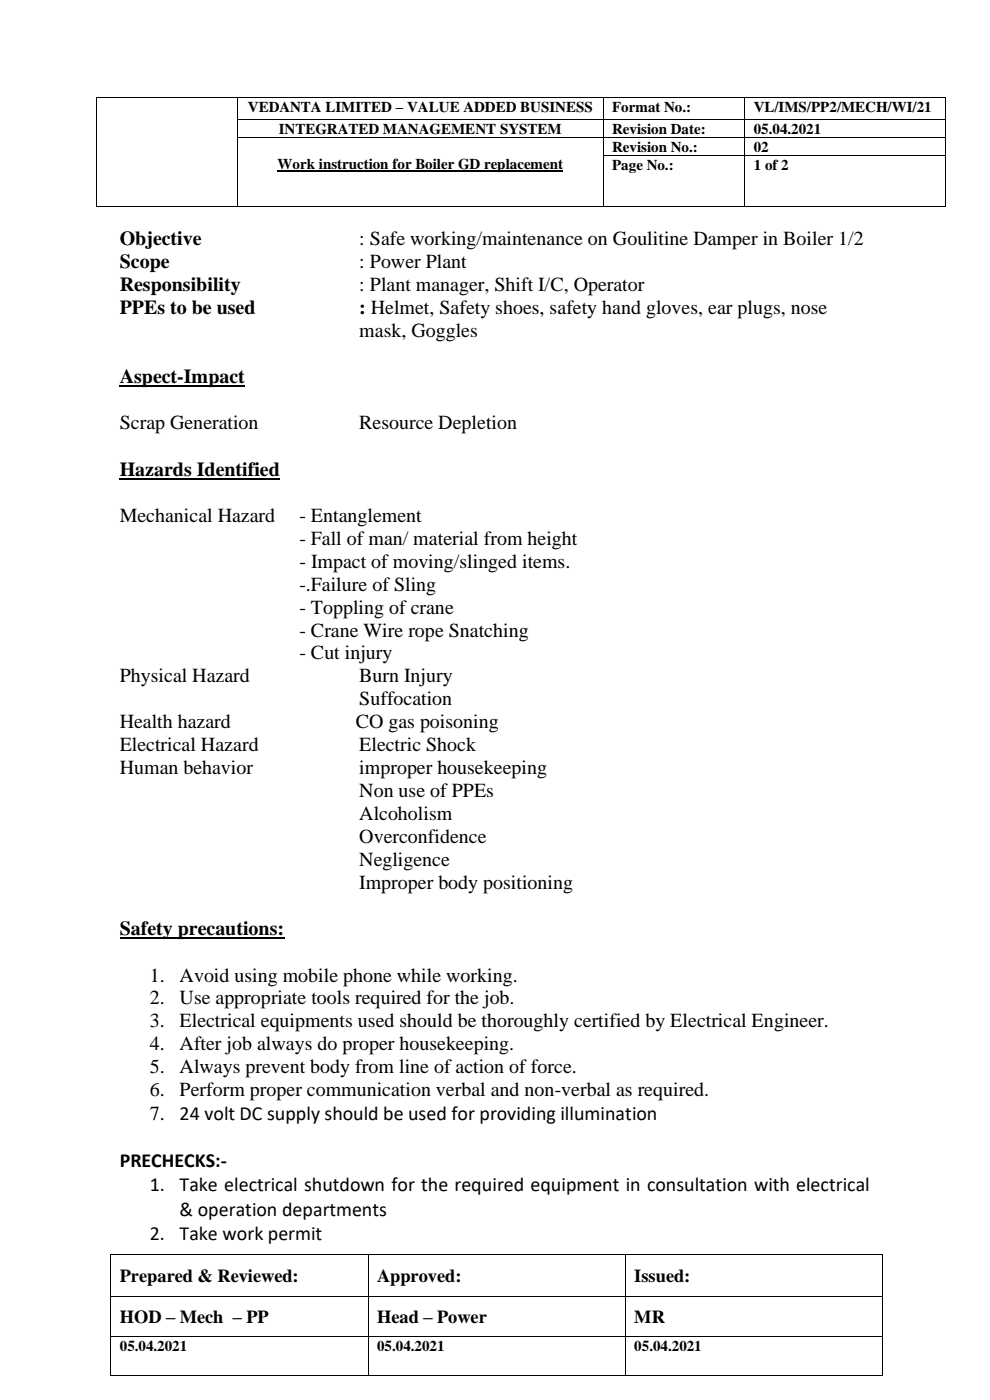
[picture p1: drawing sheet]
<svg xmlns="http://www.w3.org/2000/svg" width="210mm" height="297mm" viewBox="0 0 210 297" stroke-linecap="round" stroke-linejoin="round" font-family="sans-serif">
<defs><g id="words">
<g font-size="4.2">
<text x="25.4" y="52">Objective</text>
<text x="76.2" y="52">: Safe working/maintenance on Goulitine Damper in Boiler 1/2</text>
<text x="25.4" y="56.9">Scope</text>
<text x="76.2" y="56.9">: Power Plant</text>
<text x="25.4" y="61.7">Responsibility</text>
<text x="76.2" y="61.7">: Plant manager, Shift I/C, Operator</text>
<text x="25.4" y="66.6">PPEs to be used</text>
<text x="76.2" y="66.6">: Helmet, Safety shoes, safety hand gloves, ear plugs, nose</text>
<text x="76.2" y="71.5">mask, Goggles</text>
<text x="25.4" y="81.3">Aspect-Impact</text>
<text x="25.4" y="91.1">Scrap Generation</text>
<text x="76.2" y="91.1">Resource Depletion</text>
<text x="25.4" y="100.9">Hazards Identified</text>
<text x="25.4" y="110.7">Mechanical Hazard</text>
<text x="63.5" y="110.7">- Entanglement</text>
<text x="63.5" y="115.6">- Fall of man/ material from height</text>
<text x="63.5" y="120.5">- Impact of moving/slinged items.</text>
<text x="63.5" y="125.3">-.Failure of Sling</text>
<text x="63.5" y="130.2">- Toppling of crane</text>
<text x="63.5" y="135.1">- Crane Wire rope Snatching</text>
<text x="63.5" y="139.9">- Cut injury</text>
<text x="25.4" y="144.8">Physical Hazard</text>
<text x="76.2" y="144.8">Burn Injury</text>
<text x="76.2" y="149.6">Suffocation</text>
<text x="25.4" y="154.5">Health hazard</text>
<text x="75.5" y="154.5">CO gas poisoning</text>
<text x="25.4" y="159.4">Electrical Hazard</text>
<text x="76.2" y="159.4">Electric Shock</text>
<text x="25.4" y="164.2">Human behavior</text>
<text x="76.2" y="164.2">improper housekeeping</text>
<text x="76.2" y="169.1">Non use of PPEs</text>
<text x="76.2" y="174">Alcoholism</text>
<text x="76.2" y="178.8">Overconfidence</text>
<text x="76.2" y="183.7">Negligence</text>
<text x="76.2" y="188.6">Improper body positioning</text>
<text x="25.4" y="198.4">Safety precautions:</text>
<text x="31.8" y="208.2">1.</text>
<text x="38.1" y="208.2">Avoid using mobile phone while working.</text>
<text x="31.8" y="213.1">2.</text>
<text x="38.1" y="213.1">Use appropriate tools required for the job.</text>
<text x="31.8" y="218">3.</text>
<text x="38.1" y="218">Electrical equipments used should be thoroughly certified by Electrical Engineer.</text>
<text x="31.8" y="222.8">4.</text>
<text x="31.8" y="227.7">5.</text>
<text x="38.1" y="222.8">After job always do proper housekeeping.</text>
<text x="38.1" y="227.7">Always prevent body from line of action of force.</text>
<text x="31.8" y="232.6">6.</text>
<text x="38.1" y="232.6">Perform proper communication verbal and non-verbal as required.</text>
<text x="31.8" y="237.5">7.</text>
<text x="38.1" y="237.5">24 volt DC supply should be used for providing illumination</text>
<text x="25.4" y="247.6">PRECHECKS:-</text>
<text x="31.8" y="252.7">1.</text>
<text x="38.1" y="252.7">Take electrical shutdown for the required equipment in consultation with electrical</text>
<text x="38.1" y="257.9">&amp; operation departments</text>
<text x="31.8" y="263.1">2.</text>
<text x="38.1" y="263.1">Take work permit</text>
</g>
<g font-size="3.9">
<text x="25.4" y="271.9">Prepared &amp; Reviewed:</text>
<text x="80" y="271.9">Approved:</text>
<text x="134.6" y="271.9">Issued:</text>
<text x="25.4" y="280.6">HOD – Mech – PP</text>
<text x="80" y="280.6">Head – Power</text>
<text x="134.6" y="280.6">MR</text>
</g>
<g font-size="3.2">
<text x="52.6" y="23.7">VEDANTA LIMITED – VALUE ADDED BUSINESS</text>
<text x="129.9" y="23.7">Format No.:</text>
<text x="159.9" y="23.7">VL/IMS/PP2/MECH/WI/21</text>
<text x="59.1" y="28.4">INTEGRATED MANAGEMENT SYSTEM</text>
<text x="129.9" y="28.4">Revision Date:</text>
<text x="159.9" y="28.4">05.04.2021</text>
<text x="58.9" y="35.8">Work instruction for Boiler GD replacement</text>
<text x="129.9" y="32.2">Revision No.:</text>
<text x="129.9" y="36">Page No.:</text>
<text x="159.9" y="32.2">02</text>
<text x="159.9" y="36">1 of 2</text>
<text x="25.4" y="286.5">05.04.2021</text>
<text x="80" y="286.5">05.04.2021</text>
<text x="134.6" y="286.5">05.04.2021</text>
</g>
</g></defs>
<g fill="#000">
<path d="M20.3 20.6h.2v.2h-.2z" fill-rule="evenodd"/>
<path d="M20.3 20.6h.2v.2h-.2z" fill-rule="evenodd"/>
<path d="M20.3 25.2h.2v.2h-.2z" fill-rule="evenodd"/>
<path d="M20.3 29h.2v.2h-.2z" fill-rule="evenodd"/>
<path d="M20.3 32.9h.2v.1h-.2z" fill-rule="evenodd"/>
<path d="M50.3 20.6h.2v.2h-.2z" fill-rule="evenodd"/>
<path d="M50.3 25.2h.2v.2h-.2z" fill-rule="evenodd"/>
<path d="M50.3 29h.2v.2h-.2z" fill-rule="evenodd"/>
<path d="M50.3 32.9h.2v.1h-.2z" fill-rule="evenodd"/>
<path d="M127.9 20.6h.1v.2h-.1z" fill-rule="evenodd"/>
<path d="M127.9 25.2h.1v.2h-.1z" fill-rule="evenodd"/>
<path d="M127.9 29h.1v.2h-.1z" fill-rule="evenodd"/>
<path d="M127.9 32.9h.1v.1h-.1z" fill-rule="evenodd"/>
<path d="M157.9 20.6h.2v.2h-.2z" fill-rule="evenodd"/>
<path d="M157.9 25.2h.2v.2h-.2z" fill-rule="evenodd"/>
<path d="M157.9 29h.2v.2h-.2z" fill-rule="evenodd"/>
<path d="M157.9 32.9h.2v.1h-.2z" fill-rule="evenodd"/>
<path d="M200.4 20.6h.2v.2h-.2z" fill-rule="evenodd"/>
<path d="M200.4 20.6h.2v.2h-.2z" fill-rule="evenodd"/>
<path d="M200.4 25.2h.2v.2h-.2z" fill-rule="evenodd"/>
<path d="M200.4 29h.2v.2h-.2z" fill-rule="evenodd"/>
<path d="M200.4 32.9h.2v.1h-.2z" fill-rule="evenodd"/>
<path d="M20.3 43.8h.2v.2h-.2z" fill-rule="evenodd"/>
<path d="M20.3 43.8h.2v.2h-.2z" fill-rule="evenodd"/>
<path d="M50.3 43.8h.2v.2h-.2z" fill-rule="evenodd"/>
<path d="M127.9 43.8h.1v.2h-.1z" fill-rule="evenodd"/>
<path d="M157.9 43.8h.2v.2h-.2z" fill-rule="evenodd"/>
<path d="M200.4 43.8h.2v.2h-.2z" fill-rule="evenodd"/>
<path d="M200.4 43.8h.2v.2h-.2z" fill-rule="evenodd"/>
<path d="M23.4 266h.2v.2h-.2z" fill-rule="evenodd"/>
<path d="M23.4 266h.2v.2h-.2z" fill-rule="evenodd"/>
<path d="M23.4 275h.2v.1h-.2z" fill-rule="evenodd"/>
<path d="M78 266h.2v.2h-.2z" fill-rule="evenodd"/>
<path d="M78 275h.2v.1h-.2z" fill-rule="evenodd"/>
<path d="M132.6 266h.1v.2h-.1z" fill-rule="evenodd"/>
<path d="M132.6 275h.1v.1h-.1z" fill-rule="evenodd"/>
<path d="M187.2 266h.2v.2h-.2z" fill-rule="evenodd"/>
<path d="M187.2 266h.2v.2h-.2z" fill-rule="evenodd"/>
<path d="M187.2 275h.2v.1h-.2z" fill-rule="evenodd"/>
<path d="M23.4 283.4h.2v.1h-.2z" fill-rule="evenodd"/>
<path d="M23.4 291.8h.2v.2h-.2z" fill-rule="evenodd"/>
<path d="M23.4 291.8h.2v.2h-.2z" fill-rule="evenodd"/>
<path d="M78 283.4h.2v.1h-.2z" fill-rule="evenodd"/>
<path d="M78 291.8h.2v.2h-.2z" fill-rule="evenodd"/>
<path d="M132.6 283.4h.1v.1h-.1z" fill-rule="evenodd"/>
<path d="M132.6 291.8h.1v.2h-.1z" fill-rule="evenodd"/>
<path d="M187.2 283.4h.2v.1h-.2z" fill-rule="evenodd"/>
<path d="M187.2 291.8h.2v.2h-.2z" fill-rule="evenodd"/>
<path d="M187.2 291.8h.2v.2h-.2z" fill-rule="evenodd"/>
</g>
<g fill="none" stroke="#000" stroke-width=".21">
<path d="M20.4 20.8v4.4M20.4 25.4v3.6M20.4 29.2v3.7M20.4 33v10.8M20.5 20.7h29.8M50.4 20.8v4.4M50.4 25.4v3.6M50.4 29.2v3.7M50.4 33v10.8M50.5 20.7h77.4M50.5 25.3h77.4M50.5 29.1h77.4"/>
<path d="M128 20.8v4.4M128 25.4v3.6M128 29.2v3.7M128 33v10.8M128 20.7h29.9M128 25.3h29.9M128 29.1h29.9M128 32.9h29.9M158 20.8v4.4M158 25.4v3.6M158 29.2v3.7M158 33v10.8"/>
<path d="M158.1 20.7h42.3M158.1 25.3h42.3M158.1 29.1h42.3M158.1 32.9h42.3M200.5 20.8v4.4M200.5 25.4v3.6M200.5 29.2v3.7M200.5 33v10.8M20.5 43.9h29.8M50.5 43.9h77.4M128 43.9h29.9M158.1 43.9h42.3"/>
<path d="M23.5 266.2v8.8M23.5 275.1v8.3M23.6 266.1h54.4M23.6 275h54.4M78.1 266.2v8.8M78.1 275.1v8.3M78.2 266.1h54.4M78.2 275h54.4M132.7 266.2v8.8M132.7 275.1v8.3M132.7 266.1h54.5M132.7 275h54.5"/>
<path d="M187.3 266.2v8.8M187.3 275.1v8.3M23.5 283.5v8.3M23.6 283.5h54.4M23.6 291.9h54.4M78.1 283.5v8.3M78.2 283.5h54.4M78.2 291.9h54.4M132.7 283.5v8.3M132.7 283.5h54.5M132.7 291.9h54.5M187.3 283.5v8.3"/>
</g>
<path d="M58.9 36.3h60.6" fill="none" stroke="#000" stroke-width=".3"/>
<path d="M25.4 82h26.6M25.4 101.6h34M25.4 199.1h34.9" fill="none" stroke="#000" stroke-width=".42"/>
<use href="#words"/>
</svg>
